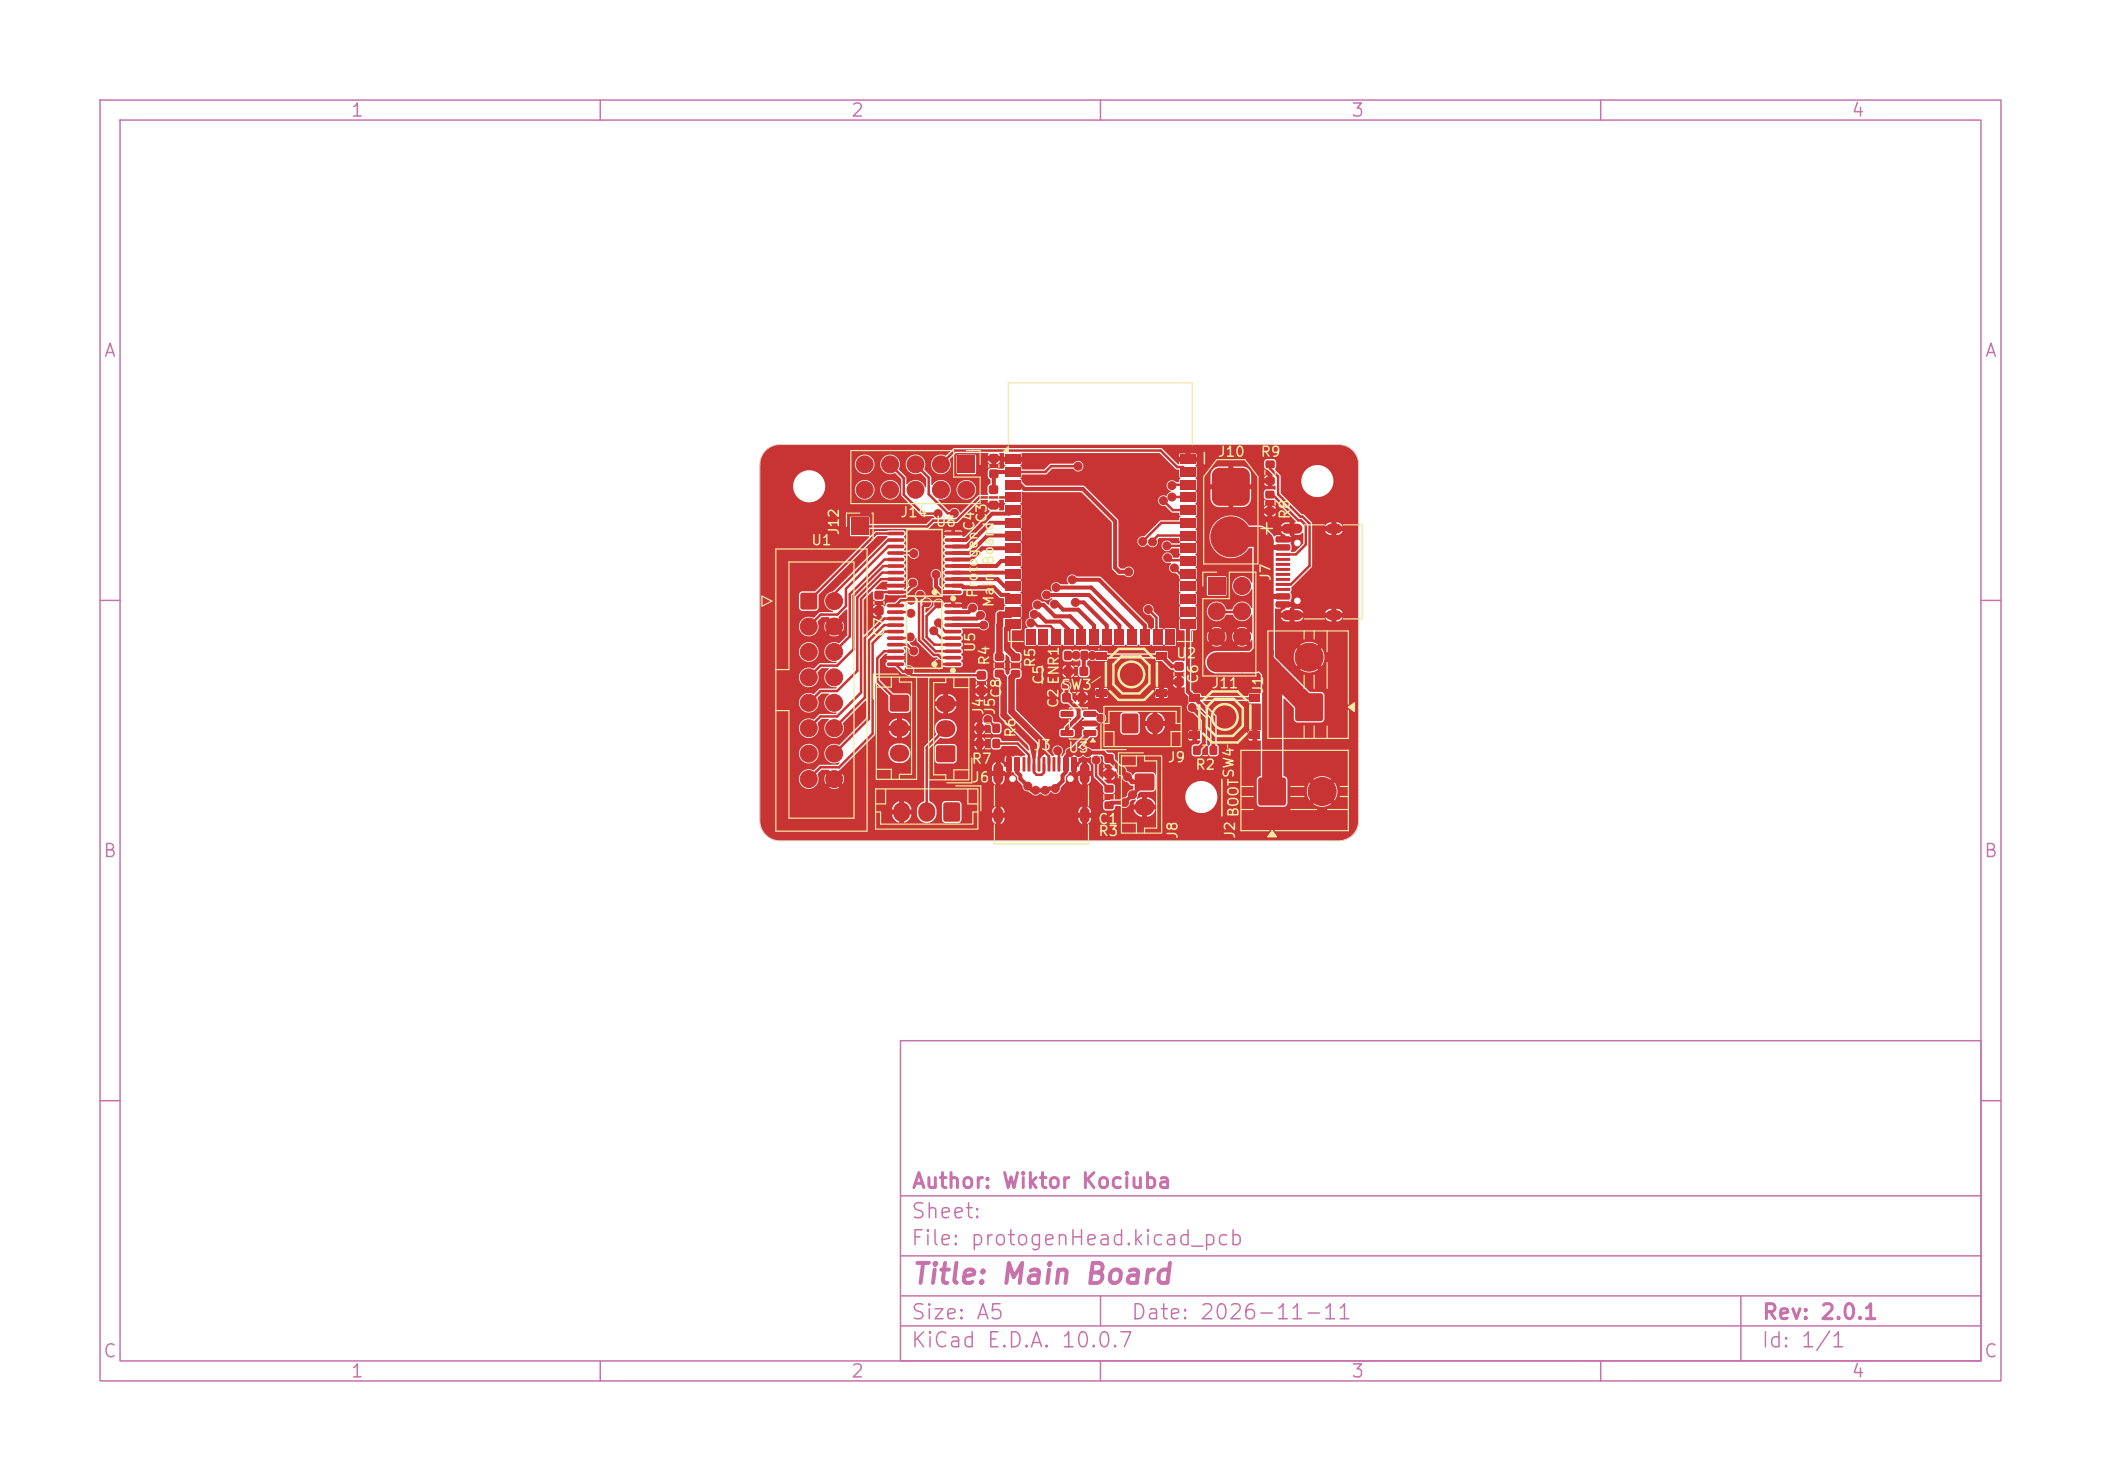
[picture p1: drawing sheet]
<svg xmlns="http://www.w3.org/2000/svg" width="210mm" height="148mm" viewBox="0 0 210 148" stroke-linecap="round" stroke-linejoin="round" font-family="sans-serif">
<defs><g id="words">
<text font-size="2" fill="#c872ab" x="91" y="128.8">Title: Main Board</text>
<g font-size="1.5" fill="#f2eda1">
<text x="121.4" y="46.9" transform="rotate(-90 121.4 46.9)">-</text>
<text x="127.6" y="53.9" transform="rotate(-90 127.6 53.9)">+</text>
</g>
<g font-size="1.5" fill="#c872ab">
<text x="91.1" y="119.1">Author: Wiktor Kociuba</text>
<text x="91" y="124.8">File: protogenHead.kicad_pcb</text>
<text x="91" y="122.1">Sheet:</text>
<text x="91" y="135">KiCad E.D.A. 10.0.7</text>
<text x="91" y="132.2">Size: A5</text>
<text x="113" y="132.2">Date: 2026-11-11</text>
<text x="176" y="135">Id: 1/1</text>
<text x="176.1" y="132.2">Rev: 2.0.1</text>
</g>
<g font-size="1.3" fill="#c872ab">
<text x="35" y="12">1</text>
<text x="85" y="12">2</text>
<text x="135" y="12">3</text>
<text x="185" y="12">4</text>
<text x="10.3" y="36">A</text>
<text x="198.3" y="36">A</text>
<text x="10.2" y="86">B</text>
<text x="198.2" y="86">B</text>
<text x="10.2" y="136">C</text>
<text x="35" y="138">1</text>
<text x="85" y="138">2</text>
<text x="135" y="138">3</text>
<text x="185" y="138">4</text>
<text x="198.2" y="136">C</text>
</g>
<g font-size="1" fill="#f2eda1">
<text x="121.6" y="45.9">J10</text>
<text x="125.9" y="45.9">R9</text>
<text x="84.1" y="53.6" transform="rotate(-90 84.1 53.6)">J12</text>
<text x="89.9" y="51.9">J14</text>
<text x="93.5" y="52.9">U6</text>
<text x="97.6" y="53.1" transform="rotate(-90 97.6 53.1)">C4</text>
<text x="98.9" y="52.3" transform="rotate(-90 98.9 52.3)">C3</text>
<text x="129.2" y="52" transform="rotate(-90 129.2 52)">R8</text>
<text x="81" y="54.7">U1</text>
<text x="98" y="59.8" transform="rotate(-90 98 59.8)">Protogen</text>
<text x="99.6" y="56.6" transform="rotate(-90 99.6 56.6)">Board</text>
<text x="127.2" y="58.1" transform="rotate(-90 127.2 58.1)">J7</text>
<text x="88.6" y="63.7" transform="rotate(-90 88.6 63.7)">C7</text>
<text x="97.7" y="65.3" transform="rotate(-90 97.7 65.3)">U5</text>
<text x="99.6" y="60.8" transform="rotate(-90 99.6 60.8)">Main</text>
<text x="98.5" y="71.5" transform="rotate(-90 98.5 71.5)">J4</text>
<text x="99.1" y="66.6" transform="rotate(-90 99.1 66.6)">R4</text>
<text x="99.7" y="71.5" transform="rotate(-90 99.7 71.5)">J5</text>
<text x="100.3" y="69.9" transform="rotate(-90 100.3 69.9)">C8</text>
<text x="103.7" y="66.8" transform="rotate(-90 103.7 66.8)">R5</text>
<text x="104.6" y="68.5" transform="rotate(-90 104.6 68.5)">C5</text>
<text x="106" y="69.2">SW3</text>
<text x="106" y="70.8" transform="rotate(-90 106 70.8)">C2 ENR1</text>
<text x="117.5" y="66">U2</text>
<text x="120" y="68.4" transform="rotate(-90 120 68.4)">C6</text>
<text x="121" y="69">J11</text>
<text x="126.5" y="69.4" transform="rotate(-90 126.5 69.4)">J1</text>
<text x="97.1" y="76.6">R7</text>
<text x="101.7" y="73.8" transform="rotate(-90 101.7 73.8)">R6</text>
<text x="103.2" y="75.2">J3</text>
<text x="106.7" y="75.5">U3</text>
<text x="116.6" y="76.4">J9</text>
<text x="119.4" y="77.2">R2</text>
<text x="123.6" y="77.8" transform="rotate(-90 123.6 77.8)">SW4</text>
<text x="97.1" y="78.4">J6</text>
<text x="109.7" y="82.6">C1</text>
<text x="109.7" y="83.8">R3</text>
<text x="117.9" y="83.9" transform="rotate(-90 117.9 83.9)">J8</text>
<text x="123.7" y="83.9" transform="rotate(-90 123.7 83.9)">J2</text>
<text x="124" y="81.8" transform="rotate(-90 124 81.8)">BOOT</text>
</g>
</g></defs>
<g fill="none" stroke="#c872ab" stroke-width=".15">
<path d="M10 10h190v128h-190zM12 12h186v124h-186zM60 10v2M110 10v2M160 10v2M10 60h2M198 60h2M10 110h2M90 104h108v32h-108zM90 119.5h108M198 110h2M60 136v2"/>
<path d="M90 132.5h108M90 129.5h108M90 125.5h108M110 136v2M110 129.5v3M160 136v2M174 129.5v6.5"/>
</g>
<g fill="#c83434">
<path d="M100.5 45.5h1.5v.9h-1.5z"/>
<path d="M100.5 46.7h1.5v.9h-1.5z"/>
<path d="M100.5 48h1.5v.9h-1.5z"/>
<path d="M100.5 49.3h1.5v.9h-1.5z"/>
<path d="M100.5 50.5h1.5v.9h-1.5z"/>
<path d="M100.5 51.8h1.5v.9h-1.5z"/>
<path d="M100.5 53.1h1.5v.9h-1.5z"/>
<path d="M100.5 54.3h1.5v.9h-1.5z"/>
<path d="M100.5 55.6h1.5v.9h-1.5z"/>
<path d="M100.5 56.9h1.5v.9h-1.5z"/>
<path d="M100.5 58.1h1.5v1h-1.5z"/>
<path d="M100.5 59.4h1.5v.9h-1.5z"/>
<path d="M100.5 60.7h1.5v.9h-1.5z"/>
<path d="M100.5 62h1.5v.9h-1.5z"/>
<path d="M102.6 62.9h.9v1.5h-.9z"/>
<path d="M103.8 62.9h.9v1.5h-.9z"/>
<path d="M105.1 62.9h.9v1.5h-.9z"/>
<path d="M106.4 62.9h.9v1.5h-.9z"/>
<path d="M107.6 62.9h.9v1.5h-.9z"/>
<path d="M108.9 62.9h.9v1.5h-.9z"/>
<path d="M110.2 62.9h.9v1.5h-.9z"/>
<path d="M111.4 62.9h.9v1.5h-.9z"/>
<path d="M112.7 62.9h.9v1.5h-.9z"/>
<path d="M114 62.9h.9v1.5h-.9z"/>
<path d="M115.3 62.9h.9v1.5h-.9z"/>
<path d="M116.5 62.9h.9v1.5h-.9z"/>
<path d="M118 62h1.5v.9h-1.5z"/>
<path d="M118 60.7h1.5v.9h-1.5z"/>
<path d="M118 59.4h1.5v.9h-1.5z"/>
<path d="M118 58.1h1.5v1h-1.5z"/>
<path d="M118 56.9h1.5v.9h-1.5z"/>
<path d="M118 55.6h1.5v.9h-1.5z"/>
<path d="M118 54.3h1.5v.9h-1.5z"/>
<path d="M118 53.1h1.5v.9h-1.5z"/>
<path d="M118 51.8h1.5v.9h-1.5z"/>
<path d="M118 50.5h1.5v.9h-1.5z"/>
<path d="M118 49.3h1.5v.9h-1.5z"/>
<path d="M118 48h1.5v.9h-1.5z"/>
<path d="M118 46.7h1.5v.9h-1.5z"/>
<path d="M118 45.5h1.5v.9h-1.5z"/>
</g>
<g fill="#c83434" stroke="#c83434" stroke-width=".1">
<circle cx="107.1" cy="52.9" r=".3"/>
<circle cx="107.1" cy="54.3" r=".3"/>
<circle cx="107.8" cy="52.2" r=".3"/>
<circle cx="107.8" cy="53.6" r=".3"/>
<circle cx="107.8" cy="55" r=".3"/>
<circle cx="108.5" cy="52.9" r=".3"/>
</g>
<path d="M106.5 51.7h3.9v3.9h-3.9z" fill="#c83434"/>
<g fill="#c83434" stroke="#c83434" stroke-width=".1">
<circle cx="108.5" cy="54.3" r=".3"/>
<circle cx="109.2" cy="52.2" r=".3"/>
<circle cx="109.2" cy="53.6" r=".3"/>
<circle cx="109.2" cy="55" r=".3"/>
<circle cx="109.9" cy="52.9" r=".3"/>
<circle cx="109.9" cy="54.3" r=".3"/>
</g>
<g fill="#c83434">
<path d="M101.1 65.3h.8v.7h-.8z"/>
<path d="M101.1 67h.8v.7h-.8z"/>
<path d="M99.5 65.3h.8v.7h-.8z"/>
<path d="M99.5 67h.8v.7h-.8z"/>
<path d="M119.3 74.6h.7v.8h-.7z"/>
<path d="M120.9 74.6h.7v.8h-.7z"/>
<path d="M106.4 65.1h.7v.8h-.7z"/>
<path d="M108 65.1h.7v.8h-.7z"/>
<path d="M95.7 45.6h1.7v1.7h-1.7z"/>
</g>
<g fill="#c83434" stroke="#c83434" stroke-width=".1">
<circle cx="96.6" cy="48.9" r=".85"/>
<circle cx="94" cy="46.4" r=".85"/>
<circle cx="94" cy="48.9" r=".85"/>
<circle cx="91.5" cy="46.4" r=".85"/>
<circle cx="91.5" cy="48.9" r=".85"/>
<circle cx="89" cy="46.4" r=".85"/>
<circle cx="89" cy="48.9" r=".85"/>
<circle cx="86.4" cy="46.4" r=".85"/>
<circle cx="86.4" cy="48.9" r=".85"/>
</g>
<g fill="#c83434">
<path d="M108 66.7l.1-.1 .6 .1 .1 .1-.1 .7-.1 .1-.6-.1-.1-.2z"/>
<path d="M106.4 66.7l.2-.1 .6 .1v.1v.7l-.2 .1-.6-.1-.1-.2z"/>
<path d="M98.9 48.6l.2-.1 .6 .1 .1 .1-.1 .6-.1 .1-.7-.1-.1-.1z"/>
<path d="M98.9 50.1l.2-.1 .6 .1 .1 .2-.1 .6h-.1h-.7l-.1-.2z"/>
<path d="M98.9 47l.2-.1 .6 .1 .1 .1-.1 .6-.1 .1-.7-.1v-.1z"/>
<path d="M98.9 45.4h.2h.6l.1 .2-.1 .6-.1 .1-.7-.1v-.2z"/>
<path d="M106.2 69.3h.2h.6l.1 .2-.1 .6-.2 .1-.6-.1v-.1z"/>
<path d="M107.8 69.3h.1h.6l.1 .2-.1 .6-.1 .1-.6-.1-.1-.1z"/>
<path d="M97.6 73.9h.7v.8h-.7z"/>
<path d="M99.2 73.9h.7v.8h-.7z"/>
</g>
<g fill="none" stroke="#c83434" stroke-width=".36">
<path d="M88.8 66.4h1.4M88.8 65.7h1.4M88.8 65.1h1.4M88.8 64.4h1.4M88.8 63.8h1.4M88.8 63.1h1.4M88.8 62.5h1.4M88.8 61.8h1.4M88.8 61.2h1.4M88.8 60.5h1.4M94.6 66.4h1.3M94.6 65.7h1.3"/>
<path d="M94.6 65.1h1.3M94.6 64.4h1.3M94.6 63.8h1.3M94.6 63.1h1.3M94.6 62.5h1.3M94.6 61.8h1.3M94.6 61.2h1.3M94.6 60.5h1.3"/>
</g>
<g fill="#c83434">
<path d="M117.5 66.2l.1-.1 .7 .1v.2v.6h-.2h-.6l-.1-.2z"/>
<path d="M117.5 67.8l.1-.1 .7 .1v.1v.6l-.2 .1-.6-.1-.1-.1z"/>
<path d="M121.3 47l.3-.2h.3h2.3l.4 .1 .3 .3v.3v2.3l-.1 .5-.3 .2-.3 .1h-2.3l-.5-.2-.2-.3-.1-.3v-2.3z"/>
</g>
<circle cx="123" cy="53.6" r="2" fill="#c83434" stroke="#c83434" stroke-width=".1"/>
<path d="M80.1 59.3l.1-.1h1.2l.2 .1 .1 .2v1.2l-.1 .2h-.2h-1.2h-.1l-.1-.2v-1.2z" fill="#c83434"/>
<g fill="#c83434" stroke="#c83434" stroke-width=".1">
<circle cx="83.4" cy="60.1" r=".85"/>
<circle cx="80.8" cy="62.6" r=".85"/>
<circle cx="83.4" cy="62.6" r=".85"/>
<circle cx="80.8" cy="65.2" r=".85"/>
<circle cx="83.4" cy="65.2" r=".85"/>
<circle cx="80.8" cy="67.7" r=".85"/>
<circle cx="83.4" cy="67.7" r=".85"/>
<circle cx="80.8" cy="70.2" r=".85"/>
<circle cx="83.4" cy="70.2" r=".85"/>
<circle cx="80.8" cy="72.8" r=".85"/>
<circle cx="83.4" cy="72.8" r=".85"/>
<circle cx="80.8" cy="75.3" r=".85"/>
<circle cx="83.4" cy="75.3" r=".85"/>
<circle cx="80.8" cy="77.9" r=".85"/>
<circle cx="83.4" cy="77.9" r=".85"/>
</g>
<g fill="#c83434">
<path d="M85.1 51.8h1.7v1.7h-1.7z"/>
<path d="M118.9 69.4h1v.8h-1z"/>
<path d="M124.9 69.4h1v.8h-1z"/>
<path d="M118.9 73.1h1v.8h-1z"/>
<path d="M124.9 73.1h1v.8h-1z"/>
<path d="M129.5 69.3h.2h2.3h.2l.1 .2v2.3l-.1 .2-.2 .1h-2.3l-.2-.1v-.2v-2.3z"/>
</g>
<circle cx="130.9" cy="65.7" r="1.4" fill="#c83434" stroke="#c83434" stroke-width=".1"/>
<g fill="none" stroke="#c83434" stroke-width=".36">
<path d="M88.8 59.2h1.4M88.8 58.5h1.4M88.8 57.9h1.4M88.8 57.2h1.4M88.8 56.6h1.4M88.8 55.9h1.4M88.8 55.3h1.4M88.8 54.6h1.4M88.8 54h1.4M88.8 53.3h1.4M94.6 59.2h1.4M94.6 58.5h1.4"/>
<path d="M94.6 57.9h1.4M94.6 57.2h1.4M94.6 56.6h1.4M94.6 55.9h1.4M94.6 55.3h1.4M94.6 54.6h1.4M94.6 54h1.4M94.6 53.3h1.4"/>
</g>
<g fill="#c83434">
<path d="M110.4 80.1h.9v.7h-.9z"/>
<path d="M110.4 78.5h.9v.7h-.9z"/>
<path d="M97.7 68.7l.1-.1 .7 .1 .1 .1-.1 .6-.2 .1-.6-.1-.1-.1z"/>
<path d="M97.7 67.1l.1-.1 .7 .1 .1 .2-.1 .6h-.2h-.6l-.1-.2z"/>
<path d="M94.4 80.2h.1h1.2h.2l.1 .2v1.5l-.1 .2h-.2h-1.2h-.1l-.1-.2v-1.5z"/>
</g>
<path d="M90.1 81v.3M92.6 81v.3" fill="none" stroke="#c83434" stroke-width="1.7"/>
<g fill="#c83434">
<path d="M108.3 73h1.2l.1 .1v.4l-.2 .1-1-.1-.1-.1z"/>
<path d="M108.3 72h1.2l.1 .2v.3l-.2 .1h-1l-.1-.1z"/>
<path d="M108.3 71.1h1.2l.1 .1v.4l-.2 .1-1-.1-.1-.1z"/>
<path d="M106 71.1h1.2l.1 .1v.4l-.1 .1-1.1-.1-.1-.1z"/>
<path d="M106 73h1.2l.1 .1v.4l-.1 .1-1.1-.1-.1-.1z"/>
<path d="M113.5 77.4l.2-.1h1.5l.1 .1 .1 .2v1.2l-.1 .1-.1 .1h-1.5l-.2-.1-.1-.1v-1.2z"/>
</g>
<path d="M114.3 80.7h.3" fill="none" stroke="#c83434" stroke-width="1.7"/>
<g fill="#c83434">
<path d="M87.5 60.6h.1h.7v.2v.6l-.2 .1-.6-.1-.1-.1z"/>
<path d="M87.5 59.1l.1-.1 .7 .1v.2v.6h-.2h-.6l-.1-.2z"/>
<path d="M125.8 77.8l.2-.1h2.3l.2 .1 .1 .2v2.3l-.1 .1-.2 .1h-2.3l-.2-.1v-.1v-2.3z"/>
</g>
<circle cx="132.2" cy="79.1" r="1.4" fill="#c83434" stroke="#c83434" stroke-width=".1"/>
<g fill="#c83434">
<path d="M97.6 72.4h.7v.8h-.7z"/>
<path d="M99.2 72.4h.7v.8h-.7z"/>
<path d="M100.6 75.7h.4h.1l.1 1.3-.1 .1h-.4l-.1-.1z"/>
<path d="M101.4 75.7h.4h.1l.1 1.3-.1 .1h-.4l-.1-.1z"/>
<path d="M102.7 75.7h.3v1.3l-.1 .1-.2-.1z"/>
<path d="M103.7 75.7h.3v1.3l-.1 .1-.2-.1z"/>
<path d="M104.2 75.7h.3v1.3l-.1 .1-.2-.1z"/>
<path d="M105.2 75.7h.3v1.3l-.1 .1-.2-.1z"/>
<path d="M106.3 75.7h.4h.1v1.3v.1h-.4l-.1-.1z"/>
<path d="M107.1 75.7h.4h.1l.1 1.3-.1 .1h-.4l-.1-.1z"/>
<path d="M105.7 75.7h.3v1.3l-.1 .1-.2-.1z"/>
<path d="M104.7 75.7h.3v1.3l-.1 .1-.2-.1z"/>
<path d="M103.2 75.7h.3v1.3l-.1 .1-.2-.1z"/>
<path d="M102.2 75.7h.3v1.3l-.1 .1-.2-.1z"/>
</g>
<path d="M99.8 76.7v1.1M108.4 76.7v1.1M99.8 81.2v.6M108.4 81.2v.6" fill="none" stroke="#c83434" stroke-width="1"/>
<path d="M93.6 74.5h.2h1.5h.1l.1 .2v1.2l-.1 .2-.1 .1h-1.5l-.2-.1v-.2v-1.2z" fill="#c83434"/>
<path d="M94.4 72.8h.3M94.4 70.3h.3" fill="none" stroke="#c83434" stroke-width="1.7"/>
<g fill="#c83434">
<path d="M110.4 75.4h.2h.7v.2v.6l-.2 .1-.7-.1v-.2z"/>
<path d="M110.4 77l.2-.1 .7 .1v.1v.6l-.2 .1-.7-.1v-.1z"/>
<path d="M126.5 50.7h.8v.7h-.8z"/>
<path d="M126.5 49.1h.8v.7h-.8z"/>
<path d="M126.5 47.7h.9v.7h-.9z"/>
<path d="M126.5 46.1h.9v.6h-.9z"/>
<path d="M89 69.5l.2-.1h1.4l.2 .1 .1 .2v1.2l-.1 .2h-.2h-1.4h-.2l-.1-.2v-1.2z"/>
</g>
<path d="M89.8 72.8h.2M89.8 75.3h.2" fill="none" stroke="#c83434" stroke-width="1.7"/>
<path d="M120.8 57.7h1.7v1.7h-1.7z" fill="#c83434"/>
<g fill="#c83434" stroke="#c83434" stroke-width=".1">
<circle cx="124.1" cy="58.6" r=".85"/>
<circle cx="121.6" cy="61.1" r=".85"/>
<circle cx="124.1" cy="61.1" r=".85"/>
<circle cx="121.6" cy="63.6" r=".85"/>
<circle cx="124.1" cy="63.6" r=".85"/>
<circle cx="121.6" cy="66.2" r=".85"/>
<circle cx="124.1" cy="66.2" r=".85"/>
</g>
<path d="M112.2 71.4l.2-.1h1.2l.1 .1 .1 .2v1.5l-.1 .1-.1 .1h-1.2l-.2-.1-.1-.1v-1.5z" fill="#c83434"/>
<path d="M115.5 72.2v.3" fill="none" stroke="#c83434" stroke-width="1.7"/>
<g fill="#c83434">
<path d="M127.6 60.1h1.3l.1 .2-.1 .3-.1 .1h-1.2l-.1-.1z"/>
<path d="M127.6 59.3h1.3l.1 .2-.1 .3-.1 .1h-1.2l-.1-.1z"/>
<path d="M127.5 58.3h1.4l.1 .2-.1 .1h-1.3z"/>
<path d="M127.5 57.3h1.4l.1 .2-.1 .1h-1.3z"/>
<path d="M127.5 56.8h1.4l.1 .2-.1 .1h-1.3z"/>
<path d="M127.5 55.8h1.4l.1 .2-.1 .1h-1.3z"/>
<path d="M127.6 54.4h1.3l.1 .2-.1 .3-.1 .1h-1.2l-.1-.1z"/>
<path d="M127.6 53.6h1.3l.1 .2-.1 .3-.1 .1h-1.2l-.1-.1z"/>
<path d="M127.5 55.3h1.4l.1 .2-.1 .1h-1.3z"/>
<path d="M127.5 56.3h1.4l.1 .2-.1 .1h-1.3z"/>
<path d="M127.5 57.8h1.4l.1 .2-.1 .1h-1.3z"/>
<path d="M127.5 58.8h1.4l.1 .2-.1 .1h-1.3z"/>
</g>
<path d="M128.6 52.8h1.1M133 52.8h.6M128.6 61.5h1.1M133 61.5h.6" fill="none" stroke="#c83434" stroke-width="1"/>
<g fill="#c83434">
<path d="M109.6 65.2h1v.7h-1z"/>
<path d="M115.6 65.2h1v.7h-1z"/>
<path d="M109.6 68.9h1v.7h-1z"/>
<path d="M115.6 68.9h1v.7h-1z"/>
</g>
<g fill="#c83434" stroke="#c83434" stroke-width=".1">
<circle cx="112.4" cy="80.2" r=".4"/>
<circle cx="113.2" cy="79.4" r=".4"/>
<circle cx="112.1" cy="77" r=".4"/>
<circle cx="112.7" cy="77.6" r=".4"/>
<circle cx="105.5" cy="78.8" r=".4"/>
<circle cx="104.5" cy="79" r=".4"/>
<circle cx="103.5" cy="79" r=".4"/>
<circle cx="102.7" cy="78.6" r=".4"/>
<circle cx="104.2" cy="72.8" r=".4"/>
<circle cx="99.4" cy="70.4" r=".4"/>
<circle cx="102.1" cy="70.7" r=".4"/>
<circle cx="103.1" cy="71.7" r=".4"/>
<circle cx="100.9" cy="73.4" r=".4"/>
<circle cx="99.4" cy="69.3" r=".4"/>
<circle cx="102.1" cy="69.2" r=".4"/>
<circle cx="92" cy="59.5" r=".4"/>
<circle cx="92.6" cy="60.2" r=".4"/>
<circle cx="93.8" cy="60.4" r=".4"/>
<circle cx="93.3" cy="63" r=".4"/>
<circle cx="93.8" cy="62.3" r=".4"/>
<circle cx="103" cy="62.3" r=".4"/>
<circle cx="98" cy="61.5" r=".4"/>
<circle cx="97.2" cy="60.8" r=".4"/>
<circle cx="98.3" cy="62.5" r=".4"/>
<circle cx="93.8" cy="66.4" r=".4"/>
<circle cx="107.8" cy="46.6" r=".4"/>
<circle cx="114.8" cy="60.9" r=".4"/>
<circle cx="114.2" cy="54.1" r=".4"/>
<circle cx="115.2" cy="54.2" r=".4"/>
<circle cx="93.8" cy="51.3" r=".4"/>
<circle cx="95.4" cy="51.3" r=".4"/>
<circle cx="116.7" cy="55.7" r=".4"/>
<circle cx="116.6" cy="54.6" r=".4"/>
<circle cx="117.4" cy="56.8" r=".4"/>
<circle cx="116.3" cy="50" r=".4"/>
<circle cx="117.1" cy="48.5" r=".4"/>
<circle cx="117.1" cy="49.7" r=".4"/>
<circle cx="119.2" cy="70.7" r=".4"/>
<circle cx="112.8" cy="57.2" r=".4"/>
<circle cx="109.2" cy="65.5" r=".4"/>
<circle cx="107.2" cy="57.9" r=".4"/>
<circle cx="105.6" cy="58.7" r=".4"/>
<circle cx="104.6" cy="59.5" r=".4"/>
<circle cx="107.5" cy="60.2" r=".4"/>
<circle cx="105.4" cy="60.4" r=".4"/>
<circle cx="103.7" cy="60.4" r=".4"/>
<circle cx="103.4" cy="61.4" r=".4"/>
<circle cx="93.6" cy="57.4" r=".4"/>
<circle cx="107.6" cy="65.5" r=".4"/>
<circle cx="106.6" cy="68.6" r=".4"/>
<circle cx="107" cy="75.2" r=".4"/>
<circle cx="107.8" cy="75.2" r=".4"/>
<circle cx="90.8" cy="67" r=".4"/>
<circle cx="108.7" cy="75.2" r=".4"/>
<circle cx="91.2" cy="58.3" r=".4"/>
<circle cx="91.1" cy="60" r=".4"/>
<circle cx="91.1" cy="61.3" r=".4"/>
<circle cx="91" cy="63.7" r=".4"/>
<circle cx="91.3" cy="65.1" r=".4"/>
<circle cx="91.3" cy="55.3" r=".4"/>
<circle cx="110" cy="71.8" r=".4"/>
<circle cx="109.6" cy="76" r=".4"/>
<circle cx="98.7" cy="71.9" r=".4"/>
<circle cx="105.7" cy="75" r=".4"/>
</g>
<g fill="none" stroke="#c83434" stroke-width=".25">
<path d="M89 46.4l1.3 1.4v1.6l1.9 1.9h1.6M89.5 53.3h-1.9l-6.8 6.8M89.5 54h-.7l-5.4 5.4v.7M89.5 54.6h-.7l-4.2 4.2v1.8l-.9 .8h-1.7l-1.2 1.2M89.5 55.3h1.8M89.5 55.9h-1.1l-3.5 3.5v4.2l-1.5 1.6M89.5 56.6h-1.2l-3 2.9v5.4l-1.6 1.6h-1.7l-1.2 1.2M89.5 57.2h-1.3l-2.5 2.5v7.3l-2 2.1h-1.7l-1.2 1.1M89.5 57.9h-1.4l-2 2v9.3l-2.4 2.4h-1.7l-1.2 1.2M91.1 60h-1.1l-.5 .5M91.2 58.3v.2l-.6 .7h-2.4l-.3 .3M91.5 46.4l1.3 1.3v1.7l1.9 1.9h.7"/>
<path d="M92 59.5l-.1 .1v4.4l1.5 1.5h.4l.3 .2h1.1M94 46.4l1.4-1.4h20.6l1.7 1.7h.5l.5 .5M101.2 49.7h-3.3l-2.3 2.3h-2.3l-.6 .6h-6.8M107.8 46.6h-2.7l-.6 .6h-3.3M116.3 50l.9 1h1.5M116.6 54.6h1.9l.2 .2M116.7 55.7l.3 .3h1.7v.1M117.1 49.7h1.6M117.4 56.8l.7 .7h.5l.1-.2M118.7 53.5h-3l-.5 .6v.1M118.7 52.3h-2.6l-1.9 1.8M118.7 48.4h-1.5l-.1 .1"/>
<path d="M126.9 49.4h.3l2.6 2.6h.2l.5 .5v1.9l-1 1h-1.3M127 46.4v.4l.8 .8v1.8l2.2 2.2h.2l.7 .7v4.2l-1.9 1.9h-.8M89.5 66.4l.7 .7h.5l.1-.1v.2l.3 .3h7M89.5 65.1h-1.1l-.7 .7v2.3l2.2 2.2M89.5 64.4h1.2l.6 .7M89.5 63.1h-1.1l-1.2 1.2v9l-3.3 3.4h-1.9l-1.2 1.2M89.5 61.2h1.4l.1 .1M89.5 61.8h-1.1l-2 2v5.9l-3 3.1M89.5 62.5h-1.1l-1.5 1.5v7.8l-3.5 3.5M91 63.7l-.1 .1h-1.4M92.6 60.2l-.4 .4v3.2l1.3 1.3h1.7M93.3 63l.8 .8h1.1"/>
<path d="M93.8 62.3v.1l.7 .7h.7M93.8 60.4l-1.2 1.2v2.1l.8 .7h1.8M93.8 66.4h1.4M94.5 72.8l-1.9 1.9v6.5M98.7 71.9l.9 .9M99.6 74.3h2.1l1.1 1.1v1M103 62.3h.4l.3 .3h1.3l.5 .5v.6M103.3 76.4v.8l.3 .2h.5l.2-.2v-.8M104.4 75.2l.4 .4v.8M105.7 75l.1 .2v1.2M108.9 71.4h.7l.4 .4M109.6 76v1.5l1.3 1.3"/>
<path d="M110.1 65.6h6M114.8 60.9l.8 .8v1.9l.1 .1M119.4 69.7v.1h6M121.7 61.2h2.6"/>
</g>
<g fill="none" stroke="#c83434" stroke-width=".4">
<path d="M93.6 57.4v1.2l.5 .6h1.2M95.3 58.5h.8l.2 .2h3l.8 .8h.7l.4 .4M95.3 57.9h4.4l.7 .7h.8M95.3 57.2h5.8l.1 .1M101.2 48.4h.8l.4 .5h5.8l3.3 3.2v4.6l.4 .5h.9M101.2 56.1h-1.1l-.5 .5h-4.3M101.2 54.8h-3l-1.1 1.1h-1.8M101.2 53.5h-2.5l-1.7 1.8h-1.7M101.2 51l-.3 .3h-1.7l-2.7 2.7h-1.2M101.2 52.3h-2.2l-2.4 2.3h-1.3M101.2 47.2h-1.7l-.2 .1v1.6M104.6 59.5h4.2l3.1 3v1.2"/>
<path d="M105.6 58.7h3.5l4.1 4.1v.9M107.2 57.9h2.7l4.5 4.6v1.2M95.2 62.5h3.1M95.2 61.8h2.5M97.2 60.8l-.4 .4h-1.6M101.6 76.4v.8l.4 .3v.3l1.1 1.2h1.6l.2-.2h.6l.3-.3M103.4 61.4h.4l.7 .7h1.5l.8 .8v.8M103.7 60.4h.6l1.1 1.2h1.6l1.1 1.1v1M105.4 60.4h.3l.6 .5h1.5l1.6 1.6v1.2M105.8 78.5h.1M106.6 68.6v1.1l1.2 1.2v.7l-1.1 1.2v.5M107 75.2h3.3l.6 .6"/>
<path d="M107.5 60.2h.8l2.3 2.3v1.2M107.6 65.5h-.9M108.9 73.3l-2.3 2.3v1.6l-.4 .3v.5l-.4 .5M110.1 65.6l-1.7-.1-.1 1.6M113.2 78.2h1.2l-2 2h-1.3l-.2 .3M113.2 79.4h.1M116.1 65.6l1 1h.8M118.7 62.4v6.7l2.6 2.6v3.3M119.2 70.7l1.1 1.2v2.4l-.7 .7"/>
</g>
<path d="M126.6 54.3l.4 .4h1.2M128.2 59.6h-1.3l-.3 .3M110.9 75.8l2.3 2.4" fill="none" stroke="#c83434" stroke-width=".5"/>
<path d="M99.9 67.3l.4 .4v3.7l3.1 3.1M100.9 62.4h.3M100.9 61.1h.3l-.2 .3h-1l-.1 4.3M101.1 62.4l-.4 .4v2.1l.8 .8M101.5 67.3l-.4 .4v3.4l3 3.1v.9M104.1 75.1h.1" fill="none" stroke="#c83434" stroke-width=".66"/>
<path d="M123 53.7h2.9l.4 .4v12l4.6 4.6M126.3 65.2l-.9 1h-3.8M127.2 67v12.1" fill="none" stroke="#c83434" stroke-width="2"/>
<g fill="#c83434">
<path d="M76.5 45l.7-.4 .7-.2h55.9l.7 .2 .5 .2 .4 .4 .3 .5 .1 .7v35.6l-.1 .5-.2 .5-.5 .6-.4 .3-.8 .1h-55.9l-.7-.1-.7-.5-.4-.6-.1-.8v-1.1h13.6l.1 .5h-.5l.2 .5 .5 .3v-.6h.4l.1 .6 .4-.2 .2-.3 .1-.3h-.5v-.5h1.1v.5a.98 .98 0 0 0 .9 .9 .98 .98 0 0 0 1-.9v-.7l-.2-.3h.8v1.5v.2l.2 .1h1.6l.1-.3v-.8h3.1v.1l.3 .1v.4h-.3a.62 .62 0 0 0 .3 .7l.1-.4h.4v.4l.3-.2 .1-.5h-.3v-.4l.3-.1v-.1h7.4v.1l.3 .1v.4h-.3l.1 .5 .3 .2v-.4h.4l.1 .3a.63 .63 0 0 0 .3-.6h-.3v-.5h.3v-.1l-.1-.3-.2-.2-.1 .3h-.4l-.1-.3-.2 .3-.1 .2h-7.4l-.1-.3-.3-.2v.3h-.4l-.1-.3-.3 .3v.2h-3.1v-.7a.36 .36 0 0 0-.3-.4l-1.4 .1-.2 .1v.2h-.8l-.5-.3v-3.4h6.3v.3l.3 .1v.4h-.3v.6l.3 .3v-.3h.5l.1 .3a.63 .63 0 0 0 .3-.6h.5v.1a.33 .33 0 0 0 .5 .2 .33 .33 0 0 0 0-.6 .33 .33 0 0 0-.5 .3h-.5v-.3h-.3v-.4l.3-.1 .2 .2v-.6h-.2l-.1-.3-.3-.1v.3h-.4l-.1-.3-.3 .2v.3h-6.3v-1.9l.1-.1h.4v1.3l.2 .2 1.7 .1 .3-.2v-.3h4.8v.3h.2v-.6l-.2 .3h-4.8v-1.2h1.8l.2 .3h.6l.2-.1 .1-.2h-.3v.3h-.5v-.3h-2.1l-.1-.2-.2-.1-1.6 .1-.2 .1-.1 .2h-.4l.7-.7 4 .1v-.4l-.2 .1-.1 .2h-3.7l.3-.3 .8 .1 .3-.1h3.1v.4l.8-.1 .1 .7 .2 .2h.6l.3-.3h1.4l.9 .9-.5 .1-.2-.1h-.4l-.1 .1-.2-.1v1.7h.2l.3 .4 .1 .4 .5 .5a.59 .59 0 0 0 .6 .6 .82 .82 0 0 0 1.1 .2h.1a.65 .65 0 0 0 1-.1 .6 .6 0 0 0 .7 .1 .6 .6 0 0 0 .4-.6l.4-.5v-.4h.2a.33 .33 0 0 0 .4 .3 .33 .33 0 0 0 .1-.5 .33 .33 0 0 0-.5 .1v.1h-.2l.1-.2 .3-.4h.2v-.6h.5v.6l.2-.2 .3 .1v.4h-.3v.5l.1 .2 .3 .2v-.3h.4l.1 .3 .1-.1 .2-.4v-.4h-.3v-.4l.3-.1v-.3l-.1-.4-.2-.1v.3h-.5v-.3l-.3 .1-.1 .3h-.7v-.1l.3-.1v-.3h.4v-.3l.4-.2 .4 .1h.4h.1a.62 .62 0 0 0 .2 .8v1.1l.9 1 .1 .6 .2 .1h.7l.3-.2-.1-.7-.2-.1h-.5l-.3-.4h.8l.2-.1 .1-.2h-.4v.3h-.5v-.3h-.3l-.1 .2-.4-.4v-.3h.8v-.3a.34 .34 0 0 0-.3 .3h-.5v-.6a.6 .6 0 0 0 .2-.9l.1-.1 .1 .2 .1 .4 .1 .2 .5 .1 .3 .3-.1 .4h.4l.3 .4 .3 .1 .3 .5 .9 .5-.1 .3a.58 .58 0 0 0-.6 .6l-.1 .2-.5 .2h-1.5l-.2 .2v.8l.2 .1h.7a.47 .47 0 0 0 .3-.4h.5a.56 .56 0 0 0 .6 .1 .56 .56 0 0 0 .4-.6l.1-.1 .4-.1-.2 .5h.6v.5h-.6a.96 .96 0 0 0 .9 .7v-.5h.4l.1 .5 .5-.2 .3-.5h-.6v-.5h.6a.98 .98 0 0 0-.8-.7l-.1 .5h-.4v-.5l-.5 .1h-.1l.1-.3h4.8a1.6 1.6 0 0 0 2.2 1.6 1.6 1.6 0 0 0 .4-2.7 1.6 1.6 0 0 0-2.6 .9v.2h-4.8v-.1l.3-.3h1.2l.3-.1v-1.5a.36 .36 0 0 0-.3-.3h-1.7l-.3 .3-.2-.3-.3-.1-.2-.4-.4-.2-.6-.6-.1-.4-.1-.2-.5-.1-.5-.3h-1.2a.58 .58 0 0 0-.8 0l-.3-.2v-.1l.8-.7h10l.1 .1h.3v-.3h-.4v.2h-10l.2-.2h.5l.2-.1v-.6l-.2-.2 .2-.2h-1.5l.2 .2-.3 .2v.6l-1.1 1.1a.58 .58 0 0 0-.6 .6l-.2 .3-.1-.2a.55 .55 0 0 0-.1-.8 .55 .55 0 0 0-.7 .1 .55 .55 0 0 0 .1 .8h-.3l-.5-.5v-.9l-.1-.2-2.7-2.7h4.1v.4l.1 .1 1.1 .1-.7 .8-.1 .2a.34 .34 0 0 0-.4 .3v.4l.1 .1 1.2 .1 .2-.2v-.4l-.2-.4 .9-1 .3 .1-.2 .2 1.4 .1a.54 .54 0 0 0 .7 .1 .54 .54 0 0 0 .2-.7h1.5v1.6v.2l.2 .1h1.6l.1-.3v-1.1l1.1 .1v.4l-.5 .1a.97 .97 0 0 0 .7 .8l.1-.6h.4v.6l.5-.3h2.6v.2h.4v-.3h-.3l-.1 .1h-2.6l.2-.5-.5-.1v-.4l.5-.1v-.1a.99 .99 0 0 0-.7-.7v.6h-.5v-.6l-.5 .3-.2 .5h-.6v-.6l-.1-.2h-.2h-1.4l-.2 .1v.2h-1.5a.65 .65 0 0 0-.6-.3l-.4-.3-1.3 .1-.4-.6 .7-.1 .2-.1v-.2h-.3v.3h-.5v-.3h-.3v.1h-.1l-.3-.3v-.2h2.3l.1 .2h1l.1-.2h4.8l.1 .2h1l.1-.1v-.2h-.4v.3h-.5v-.3h-.3v.1h-4.8v-.1h-.4v.3h-.5v-.3h-.3v.1h-2.3v-.2l1.5 .1a.34 .34 0 0 0-.3-.4v.4h-.5v-.4l-.2 .1-.1 .2h-.4l-.3-.3v-.1l.1-.1h2.5v.1h1.2v-.1h4.8v.1h1.2v-.1l-.1-.1-.3-.1v.3h-.5v-.3l-.3 .1v.1h-4.8l-.1-.1-.3-.1v.3h-.5v-.3l-.3 .1v.1h-2.5l.1-.5h10.2l.1 .3h.2v-.3h-10.5a.53 .53 0 0 0-.8-.3 .53 .53 0 0 0-.1 .9l.1 .1-.3 .3 .1 .8 .2 .1h.5l.4 .5v.1h-1.1l-.2 .3h-4.1l-.2-.3v-3h16v-.3h-.2l-.1 .3h-15.7a.38 .38 0 0 0 .5-.5h4.1l.1 .1 .2 .2h.5a.34 .34 0 0 0 .4-.4h-.4v.4h-.5v-.4l-4.4 .1v-.4l-.1-.1-.9-.1a.39 .39 0 0 0-.2 .5l-.2 .1-.2-.1a.37 .37 0 0 0-.2-.5h7.1l-.1-.2-.3-.1v.3h-.5v-.3h-.1l-.2 .3h-6.6l-.3 .2v.6a.37 .37 0 0 0 .5 .2l.1 .2v3.6l2.9 2.9v.5l-.9-.9h-1.7l-.3-.4h-.6l-.3 .3h-.5l-.1-.2-.2-.1h-3.1l.3-.3 .2-.3h1.8l.1 .1 .2 .2h.5l.2-.3 .1-.1h-.3v.4h-.5v-.4l-2.1 .1v-.6h2.1v-.3l-.2 .1-.1 .2h-1.8l-.2-.3h2.8v.3h.3v-.1h.4l.1 .1 .1 .6 .1 .2h.8l.1-.2-.1-.8-.1-.1h-.5l-.1-.1a.56 .56 0 0 0-.6-.7 .56 .56 0 0 0-.5 .8h-2.8l-.1-.1a1.09 1.09 0 0 0-1.4-.1 1.09 1.09 0 0 0-.4 1.2l.1 .2-1.2 1.3v5.3a1.13 1.13 0 0 0-.7 .9h-1.1h.5a.97 .97 0 0 0-.7-.8v.6h-.5v-.6l-.5 .3-.2 .5h-13.2v-5.7h3.9a.98 .98 0 0 0 1.3 1 .98 .98 0 0 0 .3-1.6 .98 .98 0 0 0-1.6 .4v.2h-3.9v-10.1h3.9a.98 .98 0 0 0 1.3 1 .98 .98 0 0 0 .3-1.7 .98 .98 0 0 0-1.6 .5v.2h-3.9v-5.7h3.9v1.3l.1 .3h1.5l.3-.2v-1.4l5.9-5.8h1v.1l-5.4 5.4a1.01 1.01 0 0 0-.9 1 1.01 1.01 0 0 0 .9 1l-.1 .1h-1.2l-.6 .5a1.01 1.01 0 0 0-1.5 .7 1.01 1.01 0 0 0 1.1 1.2 1.01 1.01 0 0 0 .7-1.5l.5-.4h.6l.4 .4-.3 .3-.4-.2a.96 .96 0 0 0 0 .9l.4-.3 .3 .3-.3 .4 .4 .1 .6-.1-.3-.4 .3-.3 .3 .3 .2-.4-.2-.5-.3 .2-.3-.3 .3-.3-.1-.2 .8-.7 .1 2.6-.8 .8a1.01 1.01 0 0 0-1.5 .7 1.01 1.01 0 0 0 1.2 1.1l-.1 .2h-1.5l-.6 .5a1.01 1.01 0 0 0-1.6 .9 1.01 1.01 0 0 0 1.7 .8 1.36 1.36 0 0 0 .2-1.3l.4-.4h.7v.1a1.01 1.01 0 0 0-.3 1.2 1.01 1.01 0 0 0 1.1 .6l-.1 .1h-1.5l-.6 .6a.99 .99 0 0 0-1.5 .5 .99 .99 0 0 0 .8 1.3 .99 .99 0 0 0 1.1-1.1l-.1-.4 .4-.4 .7 .1a1.03 1.03 0 0 0-.3 1.2 1.03 1.03 0 0 0 1.1 .6l-.1 .1h-1.5l-.6 .6a1 1 0 0 0-1.5 .5 1 1 0 0 0 .8 1.3 1 1 0 0 0 1.1-1l-.1-.4 .4-.4h.7a1.01 1.01 0 0 0-.3 1.4 1.01 1.01 0 0 0 1.4 .3 1.01 1.01 0 0 0 .4-1.4l2.2-2.2h.1v1.7l-2.7 2.7a1.01 1.01 0 0 0-1.5 .9 1.01 1.01 0 0 0 1.5 .9l-.2 .2h-1.7l-.6 .6a1 1 0 0 0-1.5 .5 1 1 0 0 0 .8 1.3 1 1 0 0 0 1.1-1l-.1-.4 .4-.5h.7l.4 .4-.3 .4-.4-.3a.95 .95 0 0 0 0 .9l.4-.3 .3 .3-.3 .4 .6 .1 .4-.1-.3-.3 .3-.4 .3 .3 .2-.3-.1-.4-.1-.2-.3 .3-.3-.4 2.1-2.1h3.1v.2a.98 .98 0 0 0 .9 .9l.6-.1a.98 .98 0 0 0 .7-1 .98 .98 0 0 0-.9-.9 1.05 1.05 0 0 0-1.3 .9h-3.1l1.7-1.7 .1-1h1.9l.1 .5-.7 .1a.98 .98 0 0 0 .9 .6v-.5h.4l.1 .5a.96 .96 0 0 0 .8-.7h-.7l.1-.5h.6a.98 .98 0 0 0-.8-.7l-.1 .5h-.4v-.5h-.2a.96 .96 0 0 0-.7 .7h-1.3v-4.2l1.3 1.2v1.5l.3 .2 1.6 .1 .2-.1 .1-.3v-.8h3.1v.4l-.6 .1a.96 .96 0 0 0 .8 .7v-.5h.4l.1 .5 .5-.2 .3-.5h-.6v-.5h.6a.96 .96 0 0 0-.8-.7l-.1 .5h-.4v-.5h-.1a.96 .96 0 0 0-.7 .7h-2.5v-.5l-.3-.3h-1.4h8.2l.1 .2 .1 .1h.7l.2-.1 .1-.2h-.3v.3h-.6v-.3h-8.5l-.5-.5h9.9l-.1-.2-.2-.1v.3h-.6v-.3a.34 .34 0 0 0-.3 .3h-8.7l-.9-.9v-1.6h.6l.1 .3 .2 .1h.7l.6 .6 .4 .1 .6 .3h6.3l.2 .3 .2 .1h.7l.1-.2 .1-.2v-.5l-.1-.2-.2-.1h-.7l-.3 .3h-6a.57 .57 0 0 0-.2-.6 .57 .57 0 0 0-.7-.1v-.2l-.2-.3 .2-.1h-1.9l.1 .2-.2 .2h-.6l.1-.4 .5-.6 .2 .1-.1 .1h1.9l-.2-.1a.48 .48 0 0 0 .1-.6v-.1h.2l.2 .2a.55 .55 0 0 0 .5 .7 .55 .55 0 0 0 .6-.7 .55 .55 0 0 0-.7-.4l-.3-.2 .1-.1a.67 .67 0 0 0 .5-.4l.2 .3 1.5 1.6h.5v.1l-.1 .1a.55 .55 0 0 0-.1 .8 .55 .55 0 0 0 .9-.1l1.6 .1a.35 .35 0 0 0 .2-.3 .35 .35 0 0 0-.1-.4 .37 .37 0 0 0 0-.6 .38 .38 0 0 0 0-.7 .38 .38 0 0 0 0-.6 .38 .38 0 0 0 0-.7 .37 .37 0 0 0 .1-.6h1.7a.56 .56 0 0 0 .9-.1 .56 .56 0 0 0-.4-.8 .56 .56 0 0 0 0-.7 .56 .56 0 0 0-.7-.2v-.1a.55 .55 0 0 0-.5-.7 .55 .55 0 0 0-.6 .6h-.4v-.1h-.9l-.1-.2h-.1v-.2h1.1l-.2-.1h-.6v.1h-.3v-.1h-.7a.58 .58 0 0 0-.7-.4 .58 .58 0 0 0-.4 .7l-.7 .7h-.1v-.4a.57 .57 0 0 0 .7-.5 .57 .57 0 0 0-.7-.6 .56 .56 0 0 0-.5-.8 .56 .56 0 0 0-.6 .7 .66 .66 0 0 0-.8 .1l-.7 .1-.5 .4h-.7l-.2 .4-.4-.2v1.3l-1.7 1.7h-.1v-2.1h1l.1 .2 .2 .1v-.3h-1.3v-.5h1.3v-.4l-.2 .1-.1 .3h-1v-.8l.8-.9 .2 .1v.6l.1 .2 .7 .1 .3-.2 .1-.5h2.1l.7-.6a.55 .55 0 0 0 .4-.7 .55 .55 0 0 0-.8-.3 .55 .55 0 0 0-.1 .8l-.4 .3-.1-.1 .2-.1h-1.9l.1 .2h-.1h-1.1l.7-.8h.5v.1l-.1 .1h1.9l-.1-.1a.41 .41 0 0 0 0-.6 .47 .47 0 0 0 0-.7 .47 .47 0 0 0 0-.6 .43 .43 0 0 0-.1-.7l.5-.1a.55 .55 0 0 0 .8 .3 .55 .55 0 0 0 .1-.9 .55 .55 0 0 0-.8 .1h-.5a.48 .48 0 0 0 0-.6v-.1a.43 .43 0 0 0-.1-.7h.1a.31 .31 0 0 0 .1-.5h5.7l-.2-.1h-.5v.1h-.4v-.1h-.6l-.2 .1h-3.8l-.2-.1h-1.5l-1.3 .1-.5 .4h-.1v-.6h.1h5.8l.6-.6h2.2l2.4-2.3h.7v.2h1.2v-.2h.5v.2l.1 .1-.1 .2-.1 .5h-.4v-.3h-1.2l.2 .4-2.5 2.5h-.2v-.1h-1.9l.2 .2a.38 .38 0 0 0 0 .6 .38 .38 0 0 0 0 .7 .38 .38 0 0 0 0 .6 .38 .38 0 0 0 0 .7 .38 .38 0 0 0 0 .6 .38 .38 0 0 0 0 .7 .38 .38 0 0 0 0 .6 .39 .39 0 0 0-.1 .6h-.2l-.3-.3v-.7a.55 .55 0 0 0 0-.8 .55 .55 0 0 0-.8 .1 .55 .55 0 0 0 .1 .8l.1 .8 .6 .7 .2 .1h1.9a.33 .33 0 0 0 .3-.4l2.9-.1 .7 .7 .5 .1v.6l.1 .1-.1 .1v.3l-.6 .1-.2 .1-.1 .3-.1 3.7-.1 .3v.5l.1 .2 .2 .1 .8-.1 .1-.1v-.6l.4 .3 .1 .4 .1 .1h.8l.2-.1v-.8l-.5-.2-.5-.4v-1.6l.1-.1h.8l.1-.1h.3v1.5l.1 .1h1l.1-.1 .2 .1h.9l.2-.1 .2 .1h.9l.2-.1 .2 .1h.9l.1-.1 .2 .1h.9l.2-.1 .2 .1h.9l.2-.1 .2 .1h.9l.1-.1 .2 .1h1l.1-.1 .2 .1h.9l.2-.1 .2 .1h.9l.2-.1 .1 .1h1l.1-.1 .2 .1h1l.1-.1-.1-1.5-.1-.1h-.9l-.1 .1-.2-.1h-.3v-1.1l-.6-.6a.54 .54 0 0 0-.5-.7 .54 .54 0 0 0-.6 .6 .54 .54 0 0 0 .8 .4l.3 .5v.8l-.2 .2-.3-.2-.1-.4-4.6-4.6-.2-.1h-2.3a.56 .56 0 0 0-.8 0 .56 .56 0 0 0 0 .7l-.8 .1a.57 .57 0 0 0-.8-.1 .57 .57 0 0 0-.1 .8 .54 .54 0 0 0-.8-.1 .54 .54 0 0 0-.1 .7 .54 .54 0 0 0 .7 .2l.1-.1h.2l-.3 .4-.1 .2-.4-.3h-.3a.56 .56 0 0 0-.8-.1 .56 .56 0 0 0 0 .8 .62 .62 0 0 0-.4 .9 .58 .58 0 0 0-.2 1l-.3 .2h-.3v-1l-.1-.1 .1-.2v-.9l-.1-.2 .1-.2v-.9l-.1-.2 .1-.1v-1a.19 .19 0 0 1-.1-.1 .19 .19 0 0 1 .1-.2v-.9l-.1-.2 .1-.2v-.9a.18 .18 0 0 1-.1-.2 .18 .18 0 0 1 .1-.1v-1l-.1-.1 .1-.2v-.9a.18 .18 0 0 1-.1-.2 .18 .18 0 0 1 .1-.2v-.9l-.1-.2 .1-.2v-.9a.18 .18 0 0 1-.1-.2 .18 .18 0 0 1 .1-.1l.1-1.1 .1 .1h5.8l3 3v4.6l.6 .6 .7 .1a.55 .55 0 0 0 .8 .1 .55 .55 0 0 0 0-.9 .55 .55 0 0 0-.8 .1h-.4l-.2-.3v-4.5l-3.4-3.4-.1-.1h-5.7l-.5-.3v-.2a.19 .19 0 0 1-.1-.2 .19 .19 0 0 1 .1-.2l.1-.2h2.3l.7-.6h2.1a.54 .54 0 0 0 .8 .2 .54 .54 0 0 0 0-.9 .54 .54 0 0 0-.8 .2h-2.3l-.7 .6h-2.1l-.1-.2a.18 .18 0 0 1-.1-.2 .18 .18 0 0 1 .1-.1v-.2h-1.7v.2l.1 .1-.2 .3h-.7h-.7l-.2 .2v.6l.1 .2 .2 .1v.4l-.3 .3 .1 .8-1 .1-1.8 1.7a.58 .58 0 0 0-.5-.4 .58 .58 0 0 0-.6 .2l-1.1-1a1.08 1.08 0 0 0 1.2-1.1h.6v.1a.98 .98 0 0 0 1.5 .8 .98 .98 0 0 0 0-1.7 .98 .98 0 0 0-1.5 .8h-.6v-.2a1.02 1.02 0 0 0-.9-.7 1.02 1.02 0 0 0-1 .5l-.1-.9-.6-.7 .1-.6h.6a1 1 0 0 0 1.2 1.1 1 1 0 0 0 .6-1.5l.4-.4h.3v1.8l.1 .1h1.8l.1-.1v-1.2h1.1l.1 .1 .2 .2h.6l.3-.2v-.2h-.3v.4h-.5v-.4l-1.5 .1v-.6l-.1-.1h-1.8l-.1 .1h-.3l.3-.2h3.1l.1 .1-.1 .2h1.2v-.3h.4h.1v.3h1.7l.1-.3h13.7l1.6 1.6 .4 .1v.6l.1 .2-.1 .1-.1 .3h-.2a.55 .55 0 0 0-.9 .1 .55 .55 0 0 0 .3 .8l-.3 .2-.1 .2a.56 .56 0 0 0-.8 .4 .56 .56 0 0 0 .7 .7l.6 .6 .8 .1v.2l.1 .1-.1 .2v.2h-2l-1.5 1.6a.55 .55 0 0 0-.7 .3 .55 .55 0 0 0 .3 .7 .55 .55 0 0 0 .7-.2 .57 .57 0 0 0 .8 .2 .57 .57 0 0 0 .2-.7l.2-.1h1.9l.2 .3-.2 .2h-.6a.55 .55 0 0 0-.9-.2 .55 .55 0 0 0 0 .9 .55 .55 0 0 0 .8-.2h.7l.1 .5 .1 .1-.2 .3h-.6a.55 .55 0 0 0-.7-.4 .55 .55 0 0 0-.3 .7 .55 .55 0 0 0 .8 .2l.1 .1a.57 .57 0 0 0-.2 .7 .57 .57 0 0 0 .7 .3l.2 .3 .1 .2 .1 .2-.1 .1v1l.1 .1-.1 .2v.9l.1 .2-.1 .2v.9l.1 .2-.1 .1v1v.1h.4l.1 .1v3l-.8-.1-.4 .2-.5-.5v-.5l-.1-.2-1.1 .1-.1 .2h-4.6l-.2-.3-1.1 .1-.4-.1-.2 .1-.3-.2h-.5l-.2 .1h-.4h-.3l-.2-.1h-.5l-.3 .2v.7l.1 .3h.2h.5l.3-.2 .2 .1h.4l.1 .1v.3l-.2 .3v.7l.1 .2 .2 .1h.6l.2-.3v-.7l-.2-.2v-.4l.2-.1 1.7 .1 .2-.3h4.6l.1 .2 .6 .1 .8 .8h.4l.2 .3h.9v.4h-.3v1.1h.3v.5l.4 .5v.6a.55 .55 0 0 0-.1 .6 .55 .55 0 0 0 .6 .4l.7 .7v.9l-.3 .1v1h.3v.1l-.2 .3h-.5l-.1 .1v1l.2 .1 .6-.1 .2-.1v-.5l.5-.6v-2.5l-1-1v-.1l.1-.1 1.2 1.2v2.6l-.2 .2v.8l.2 .2h.6l.2-.3v-.7l-.2-.2v-.5h3.2l.1 .1h.3v-.3h-.4v.2h-3.2v-.8h3.2v.2h.4v-.3h-.3l-.1 .1h-3.2v-1.6l-1.4-1.4h4.5l.2 .2h1.1v2.6l-.3 .1v1l.3 .1v3.4l-.3 .2-.1 .2v2.4l.1 .2 .3 .1h2.3h.2l.2-.3v-1.3h1.9l.1 .5 .2 .5 .7-.6 .3 .4-.6 .5a1.5 1.5 0 0 0 1.7 0l-.5-.6 .3-.3 .6 .6 .1-.1a1.52 1.52 0 0 0-.1-1.7l-.7 .6-.2-.4 .5-.5v-.1a1.52 1.52 0 0 0-1.7 .1l.5 .6-.3 .3-.6-.6-.3 .8h-1.9v-1.1a.38 .38 0 0 0-.4-.3v-7.8h.1l.9 .9v1.2l.2 .2 .2 .1h2.3l.3-.2 .1-.1v-2.4a.36 .36 0 0 0-.4-.4h-1.1l-3.4-3.4-.1-.1h1.9l.1 .4 .2 .6 .7-.6 .3 .3-.6 .6 .1 .1a1.52 1.52 0 0 0 1.6-.1l-.5-.6 .3-.3 .6 .6 .1-.1a1.54 1.54 0 0 0-.1-1.7l-.7 .6-.2-.4 .5-.6a1.52 1.52 0 0 0-1.7 0l.6 .7-.4 .3-.6-.6-.3 .8h-1.9v-4.4h.9l.1 .5h-.4l.2 .3 .3 .1h.4l.1-.3h.4v.3l.6-.1 .3-.3h-.3v-.5h2.7l.1 .5h-.3v.2l.2 .1 .4 .1v-.3h.4l.1 .3a.62 .62 0 0 0 .6-.4h-.3v-.4l.3-.1a.62 .62 0 0 0-.6-.4l-.1 .4h-.4v-.4h-.1l-.4 .2-.1 .2h-2.2l-.2-.2-.3-.2h-.4l-.1 .4h-.3l-.1-.4 .2-.1h-.6v.2l-.3 .1-.2 .2h-.6v-.4h.6v-.4h.2l.1-.2h.8l-.1-.2h.4a.33 .33 0 0 0 .4 .4 .33 .33 0 0 0 .1-.6 .33 .33 0 0 0-.5 .1v.1h-.4l.1-.2v-.4l-.1-.2 .1-.2v-.3l2.1-2.1v-4h1.6v.4l-.3 .1a.63 .63 0 0 0 .6 .4v-.4l.5 .1v.3l.4-.2 .2-.2h-.3v-.5h.3a.62 .62 0 0 0-.6-.4l-.1 .3h-.4v-.3h-.1l-.4 .1-.1 .3h-1.3l-.1-.4-.8-.8h-.2l-2.1-2.1v-1.4h2.1v.3a1.61 1.61 0 0 0 2.4 1.2 1.61 1.61 0 0 0 0-2.7 1.61 1.61 0 0 0-2.4 1.2h-2.1v-.4l-.6-.6 .2-.3-.1-.6-.2-.1h-.7l-.2 .1v.7l.8 .7v1.2l.3-.1v.4v.1l-.3-.1-.7 .1-.2 .1v.6l.3 .2 .8 .1 2.1 2.1-.1 .1-.1 .3h-.3l-.1-.3h-.4l-.3 .1-.2 .3h.3l.1 .4-.4 .1 .2 .2 .3 .2v.2h.6l-.2-.2 .1-.4 .4 .1v.3h.4l.5-.2v1l-.8 .8h-.5l.1-.6-.1-.2 .4-.1a.33 .33 0 0 0 .4 .4 .33 .33 0 0 0 .1-.6 .33 .33 0 0 0-.5 .1v.1h-1.1l-.1-.3h-.2v-.4h-.4l-.3 .1-.7-.8-.3-.2-1.5-.1a2.14 2.14 0 0 0-3.2-.4 2.14 2.14 0 0 0 .1 3.2 2.14 2.14 0 0 0 3.2-.5l.3 .1-.1 3.3a1.04 1.04 0 0 0-.9-.6 1.04 1.04 0 0 0-1 .7 1 1 0 0 0 .7 1.2 1 1 0 0 0 1.2-.6h.1l-.1 1.9a1.04 1.04 0 0 0-1-.7 1.04 1.04 0 0 0-.9 .8h-.6a.99 .99 0 0 0-1.5-.7 .99 .99 0 0 0-.1 1.6 .99 .99 0 0 0 1.5-.4h.7a1.02 1.02 0 0 0 1 .7 1.02 1.02 0 0 0 .9-.7l.1 .1v1.8h-.1l-.1-.2-.4 .3-.3-.3 .3-.3a.97 .97 0 0 0-.9 0l.3 .4-.3 .3-.4-.3a.96 .96 0 0 0 0 .9l.4-.3 .3 .3-.3 .4a.96 .96 0 0 0 .9 0l-.3-.4 .3-.2 .1-.1 .3 .3 .1-.1h.1v.7l-.3 .3-3.5 .1a1.13 1.13 0 0 0-.9 1.2 1.13 1.13 0 0 0 1 1h3.9l.4-.1 .2 .3v1.7l-1.1 .1-.2 .2h-4.6l-.1-.2h-.6l-.3-.4v-5.4h1.5l.2 .6 .3-.3 .3 .3-.3 .4a.96 .96 0 0 0 1 0l-.3-.4 .3-.3 .4 .3 .1-.4-.1-.6-.4 .4-.3-.4 .3-.3a.95 .95 0 0 0-1 0l.3 .3-.3 .4-.3-.4-.2 .4h-1.5v-.5h.4l.1-.1v-1l-.1-.1 .1-.2v-.9l-.1-.2 .1-.2v-.9a.18 .18 0 0 1-.1-.2 .18 .18 0 0 1 .1-.1v-1l-.1-.1 .1-.3h1l.1 1.8h1.8l.1-.1v-1.8h-1.9l-.1 .1h-1v-.8a.18 .18 0 0 1-.1-.2 .18 .18 0 0 1 .1-.2v-.9l-.1-.2 .1-.1v-1l-.1-.1 .1-.2v-.9l-.1-.2 .1-.2v-.9a.18 .18 0 0 1-.1-.2 .18 .18 0 0 1 .1-.2v-.1h6.7a.32 .32 0 0 0 .4 .3h.6l.2-.3h-.3v.3h-.5v-.3h-7.1v-.5h7.9l-.1-.2-.2-.1v.3h-.5v-.3l-.2 .1-.2 .2h-6.7v-.3a.18 .18 0 0 1-.1-.2 .18 .18 0 0 1 .1-.1v-1l-.1-.1 .1-.2v-.9l-.1-.2 .1-.1v-.3h1.4v1h.7v.5h-.7v1a.9 .9 0 0 0 .8 .8h1v-.7h.5v.7h1a.88 .88 0 0 0 .8-.8v-1h-.7v-.5h.7v-.1h1.3l.1 .2 .2 .1v-.3h-1.6v-.5h1.6v-.3l-.2 .1-.1 .2h-1.3v-.4a.89 .89 0 0 0-.9-.8h-.9l-.1 .7h-.4v-.7h-1a.88 .88 0 0 0-.8 .8h-1.4v-.7a.18 .18 0 0 1-.1-.2 .18 .18 0 0 1 .1-.1v-.2h-1.7v.2h-.1l-1-1h1.1v.2h1.7l-.1-.3h-.5v.3h-.5v-.3h-.5l-.1 .1h-1.1l-.7-.6h-20.7l-.9 .7a1.01 1.01 0 0 0-1.4 .8h-.6l-.1-.2a.99 .99 0 0 0-1.3-.6 .99 .99 0 0 0-.5 1.4 .99 .99 0 0 0 1.4 .4l.6 .5v.9h-.1a1.03 1.03 0 0 0-.8-.7 1.03 1.03 0 0 0-1.1 .4l-.1-.8-.6-.7a.98 .98 0 0 0-.4-1.3 .98 .98 0 0 0-1.4 .4 .98 .98 0 0 0 .6 1.3l.4 .1 .4-.1 .6 .6v1.7l2 1.9 1.2 .1 .1 .1-.3 .1-.5 .6h-5.6l-.2-.8h-1.8v.1v1.9h1.8l.1 .1-5.4 5.4h-1.3a.37 .37 0 0 0-.3 .3h-3.9v-10.9h3.3v.2a1.6 1.6 0 0 0 1.5 1.5 1.6 1.6 0 0 0 1.7-1.3h3v.1a.98 .98 0 0 0 1 .9 .98 .98 0 0 0 .9-1h.6v.1a.98 .98 0 0 0 1.5 .8 .98 .98 0 0 0 0-1.7 .98 .98 0 0 0-1.5 .8h-.6v-.2a.98 .98 0 0 0-1.1-.7 .98 .98 0 0 0-.8 .9l-3-.1a1.6 1.6 0 0 0-1.4-1.8 1.6 1.6 0 0 0-1.8 1.5h-3.3v-2.2h9.5v.2a.98 .98 0 0 0 1.4 .7 .98 .98 0 0 0 0-1.6 .98 .98 0 0 0-1.4 .7h-9.5l.1-.6z"/>
<path d="M103.8 74.9l.7 .3-.5 .6-.3-.1z"/>
<path d="M102.9 74.5h.8l-.2 1.3h-.3z"/>
</g>
<path d="M110 67.6l-.9 .6M122.7 74.4v.4" fill="none" stroke="#f2eda1" stroke-width=".1"/>
<path d="M104.2 66.6v1.7M122.1 77.9v3.7" fill="none" stroke="#f2eda1" stroke-width=".15"/>
<path d="M100.8 44.6v.5h-.5zM100.8 44.5v-6.2h18.4v6.2M100.8 63.1v1h1.5M119.2 63.1v1h-1.5" fill="none" stroke="#f2eda1" stroke-width=".12"/>
<path d="M100.8 44.6v.5h-.5z" fill="#f2eda1"/>
<g fill="none" stroke="#f2eda1" stroke-width=".12">
<path d="M76.2 59.6l1 .5-1 .5zM77.5 54.9h9.2v28.2h-9.2zM85.1 45h10.2v2.7h2.7v2.6h-12.9zM85.9 51.3h-1.3v1.3M87.1 51.3h.2v2.6h-.2M96.6 45h1.4v1.4M98.8 49.6v.3M98.8 46.4v.3M99.8 49.6v.3M99.8 46.4v.3M121.6 45.9h2.8l1.3 1.7v8.8h-5.4v-8.8zM77.5 66.9h1.4v-10.7h6.5v25.6h-6.5v-10.8h-1.4"/>
<path d="M98.5 73.8h.5M98.5 74.8h.5M99.4 66.3v.4M100.4 66.3v.4M101 66.3v.4M102 66.3v.4M107.2 69.2h.3M107.2 70.2h.3M107.3 65h.5M107.3 66h.5M107.4 67.6h.3M107.4 66.6h.3"/>
<path d="M117.4 67.2v.3M118.4 67.2v.3M120.2 74.5h.5M120.2 75.5h.5M130.4 63.1v.8M130.4 67.5v1.3M130.4 72.6v1.2M131.4 63.1v.8M131.4 67.5v1.3M131.4 72.6v1.2M132.7 63.1v2M132.7 66.2v2.6"/>
<path d="M132.7 72.6v1.2M134.8 70.7l.6-.5v.9zM134.8 70.4v-7.3h-8.1v10.7h8.1v-2.8"/>
</g>
<path d="M90.6 60.1h3.5v6.7h-3.5z" fill="none" stroke="#f2eda1" stroke-width=".15"/>
<g fill="none" stroke="#f2eda1" stroke-width=".3">
<circle cx="93.4" cy="66.4" r=".16"/>
<circle cx="95.2" cy="67" r=".15"/>
</g>
<g fill="none" stroke="#f2eda1" stroke-width=".25">
<path d="M119.9 70.5v2.3M120.3 73.3l.9 .9h2.5l.9-.9M120.3 70l.9-.9h2.5l.9 .9M120.6 70.7l.8-.8h1.9l.9 .9v1.8l-1 1h-1.7l-.9-.9zM125 70.5v2.3"/>
<circle cx="122.4" cy="71.6" r="1.28"/>
</g>
<circle cx="119.2" cy="69.1" r=".03" fill="none" stroke="#f2eda1" stroke-width=".1"/>
<path d="M134.8 70.7l.6-.5v.9z" fill="#f2eda1"/>
<path d="M90.6 52.9h3.6v6.7h-3.6z" fill="none" stroke="#f2eda1" stroke-width=".15"/>
<g fill="none" stroke="#f2eda1" stroke-width=".3">
<circle cx="93.4" cy="59.2" r=".16"/>
<circle cx="95.3" cy="59.8" r=".15"/>
</g>
<g fill="none" stroke="#f2eda1" stroke-width=".12">
<path d="M87.5 78.8h10.2v4.1h-10.2zM88.5 78.8v1.5h-1M95.5 78.5h2.5v2.5M96.7 78.8v1.5h1M97.6 68.1v.3M98.6 68.1v.3M106.9 70.8h1.8M106.9 71.9v.8M106.9 73.8h1.8M109.2 73.8l.3 .3h-.5zM110.3 79.4v.5M111.4 79.4v.5"/>
<path d="M87.5 81.2h.5v1.2h9.2v-1.2h.5"/>
</g>
<path d="M109.2 73.8l.3 .3h-.5z" fill="#f2eda1"/>
<g fill="none" stroke="#f2eda1" stroke-width=".12">
<path d="M87.4 60.1v.3M88.4 60.1v.3M112.1 75.5h4v7.8h-4zM113.6 75.5v1h-1.5M114.3 75.2h-2.5v2.5M114.4 75.5v.5h1.2v6.8h-1.2v.5M124 78.6h1.3M124 79.6h1.3M129 78.6h1.3M129 79.6h1.3M134 78.6h.8M134 79.6h.8"/>
<path d="M112.1 82.3h1.5v1M124 80.9h1.3M126.9 83h-2.9v-8h10.8v8h-7.3M127.2 83l.4 .6h-.9zM129 80.9h2.6M132.7 80.9h2.1"/>
</g>
<path d="M127.2 83l.4 .6h-.9z" fill="#f2eda1"/>
<g fill="none" stroke="#f2eda1" stroke-width=".12">
<path d="M120.2 59.8h2.7v-2.6h2.6v10.4h-5.3zM121.6 57.2h-1.4v1.4M126.4 50v.5M126.4 47v.5M127.5 50v.5M127.5 47v.5M130.4 52.5h2M134.3 52.5h1.9v9.4h-1.9M87.6 67.7h4v10.2h-4zM87.6 76.9h1.5v1M89.1 67.7v1h-1.5M89.8 67.4h-2.5v2.5"/>
<path d="M89.9 67.7v.5h1.2v9.2h-1.2v.5M92.8 67.7h4v10.2h-4zM94.5 67.7v.5h-1.2v9.2h1.2v.5M95.3 67.7v1h1.5M96.8 76.9h-1.5v1M97.1 75.7v2.5h-2.5M98.5 72.3h.5M98.5 73.3h.5M99.4 78.5v2M108.8 78.5v2M110 72.4v2.5h2.5M110.3 70.6h7.8v4h-7.8z"/>
<path d="M110.3 76.4v.3M110.3 72.3h.5v-1.2h6.8v1.2h.5M110.3 73.1h1v1.5M111.4 76.4v.3M118.1 73.1h-1v1.5M130.4 61.9h2M99.4 82.4v1.9h9.4v-1.9"/>
</g>
<g fill="none" stroke="#f2eda1" stroke-width=".25">
<path d="M110.5 66.2v2.4M110.9 69.1l.9 .9h2.6l.9-.9M110.9 65.7l.9-.8h2.6l.9 .8M111.3 66.4l.8-.8h1.9l.9 .9v1.8l-1 1h-1.7l-.9-.9zM115.6 66.2v2.4"/>
<circle cx="113.1" cy="67.4" r="1.28"/>
</g>
<circle cx="109.8" cy="64.9" r=".03" fill="none" stroke="#f2eda1" stroke-width=".1"/>
<path d="M76.5 45a2 2 0 0 1 1.5-.6h55.8a2 2 0 0 1 2 2v35.6a2 2 0 0 1-2 2h-55.8a2 2 0 0 1-2-2v-35.6a2 2 0 0 1 .5-1.4z" fill="none" stroke="#d0d2cd" stroke-width=".1"/>
<use href="#words"/>
</svg>
